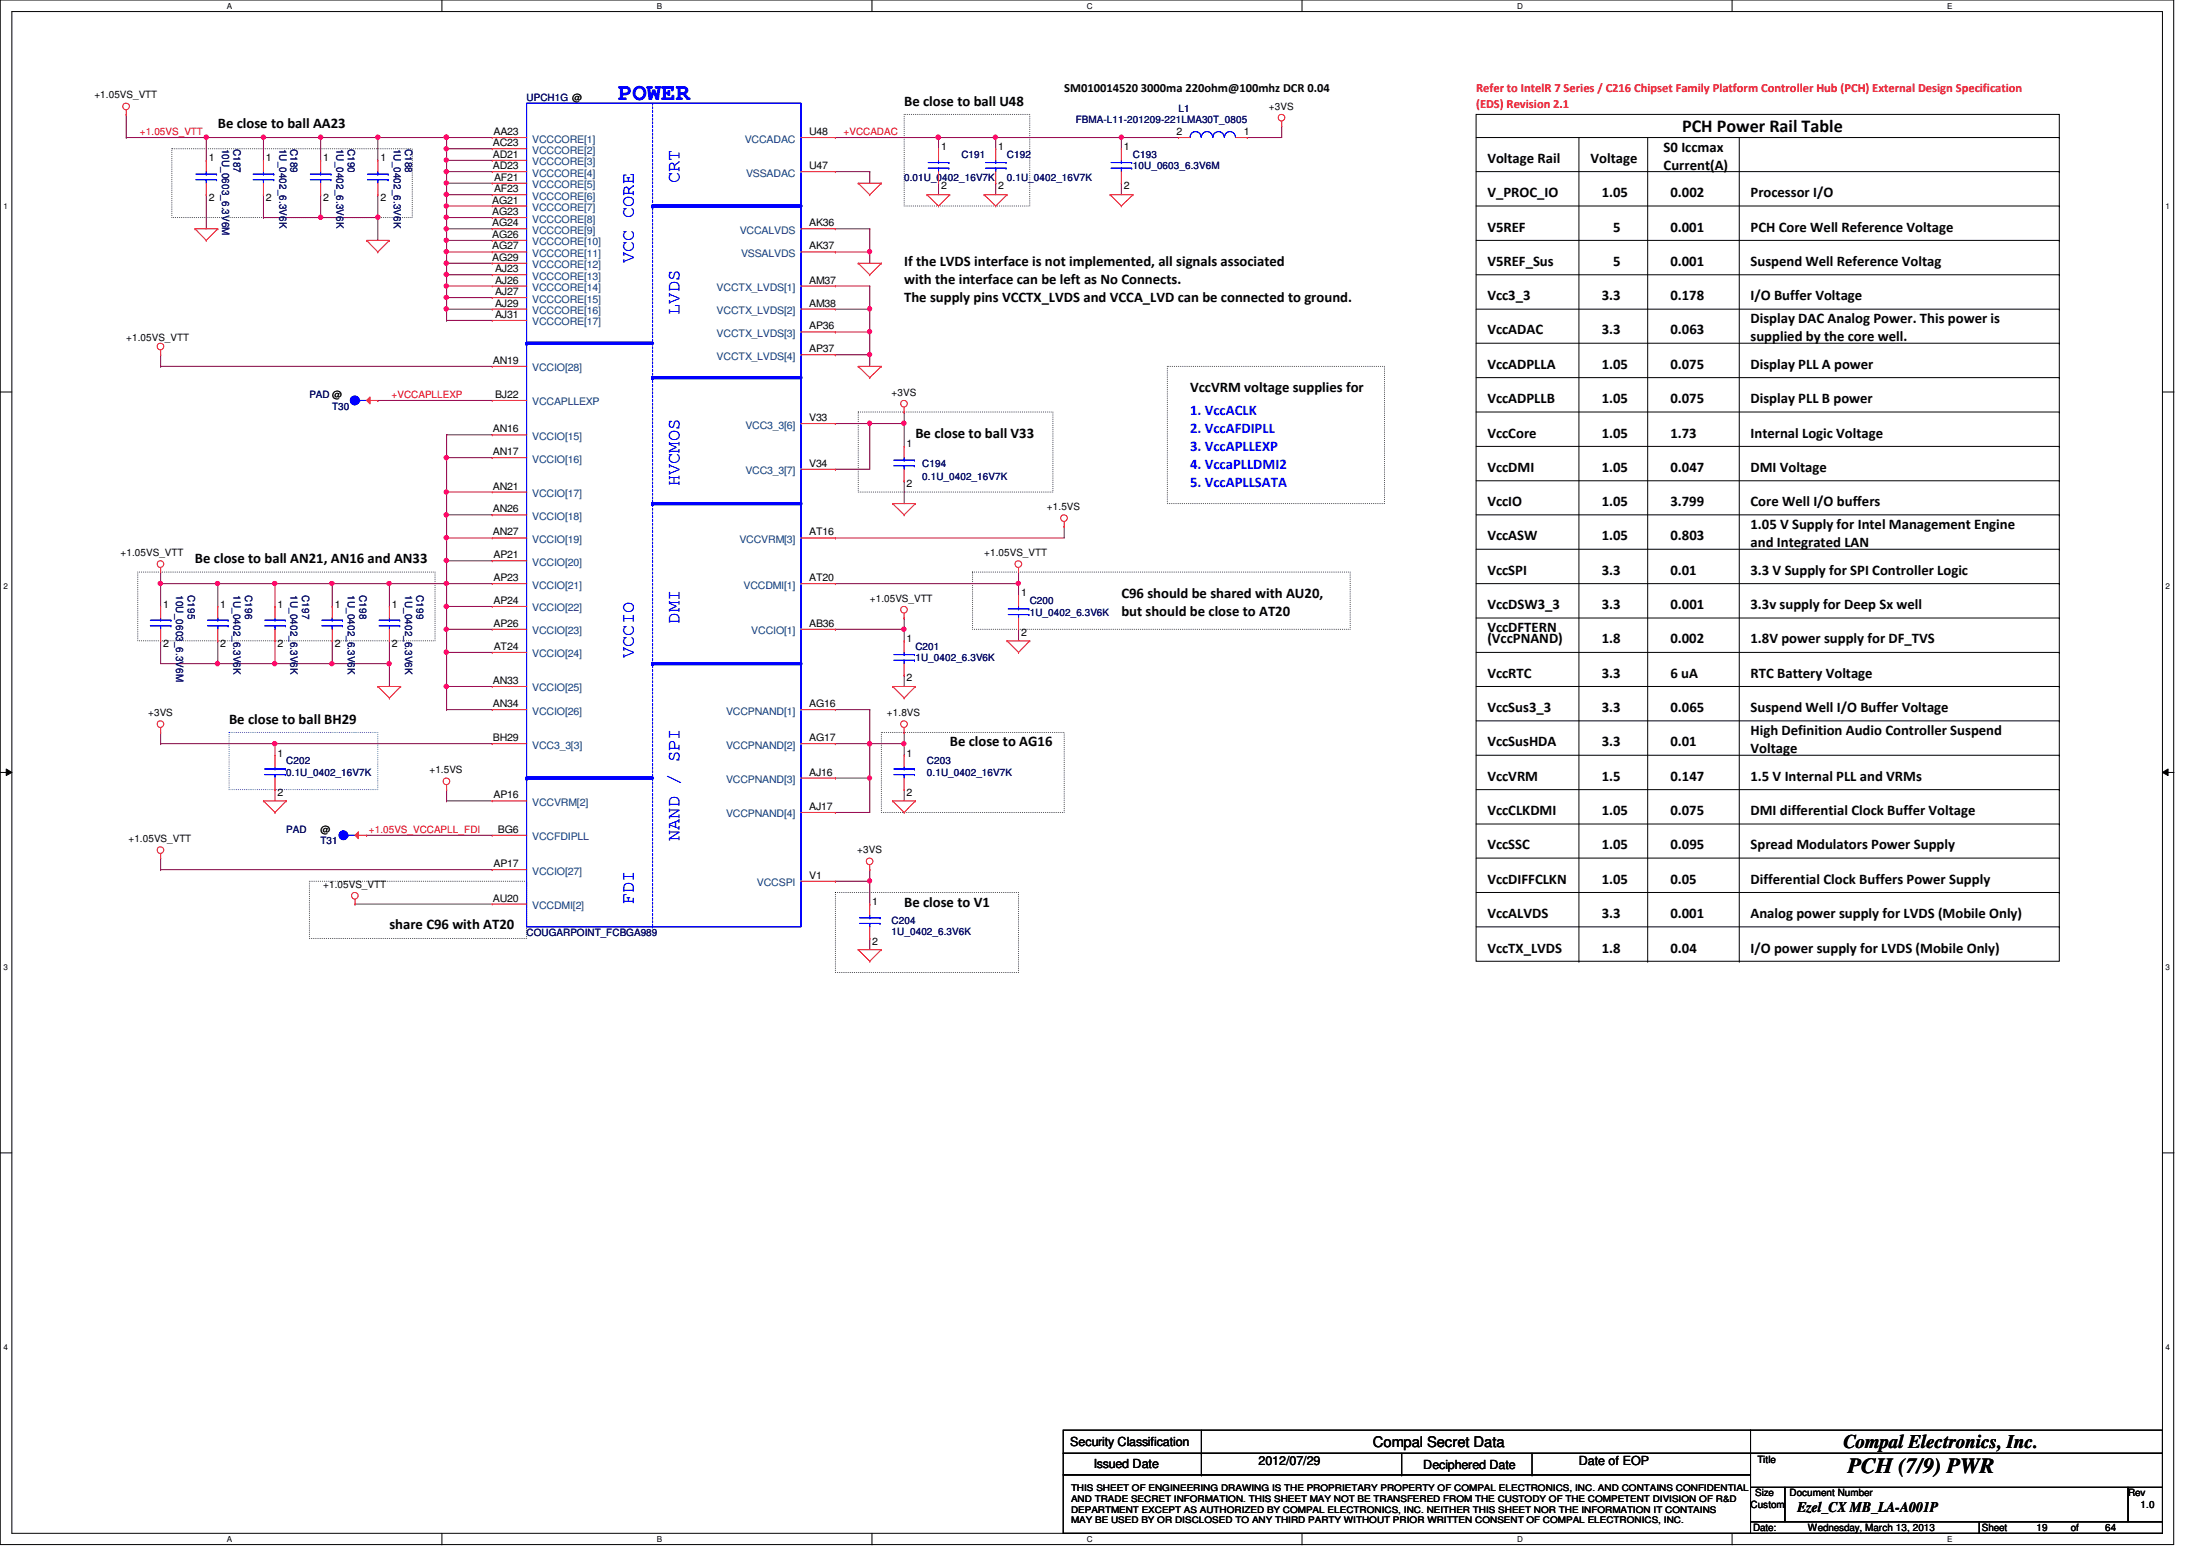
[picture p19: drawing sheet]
<svg xmlns="http://www.w3.org/2000/svg" width="297mm" height="210mm" viewBox="0 0 297 210" stroke-linecap="round" stroke-linejoin="round" font-family="sans-serif">
<defs><g id="words">
<text font-size="3.2" fill="#00f" x="83.7" y="13.5">POWER</text>
<text font-size="2.9" x="250.3" y="199.4">PCH (7/9) PWR</text>
<text font-size="2.6" x="249.7" y="196">Compal Electronics, Inc.</text>
<text font-size="2.5" x="227.8" y="17.8">PCH Power Rail Table</text>
<g font-size="2.5" fill="#00f">
<text x="92" y="24.8" transform="rotate(-90 92 24.8)">CRT</text>
<text x="85.8" y="35.6" transform="rotate(-90 85.8 35.6)">VCC CORE</text>
<text x="92" y="42.6" transform="rotate(-90 92 42.6)">LVDS</text>
<text x="92" y="65.9" transform="rotate(-90 92 65.9)">HVCMOS</text>
<text x="85.8" y="89.1" transform="rotate(-90 85.8 89.1)">VCCIO</text>
<text x="92" y="84.5" transform="rotate(-90 92 84.5)">DMI</text>
<text x="92" y="113.9" transform="rotate(-90 92 113.9)">NAND / SPI</text>
<text x="85.8" y="122.4" transform="rotate(-90 85.8 122.4)">FDI</text>
</g>
<g font-size="2">
<text x="29.5" y="17.4">Be close to ball AA23</text>
<text x="122.5" y="14.3">Be close to ball U48</text>
<text x="201.5" y="22.1">Voltage Rail</text>
<text x="215.4" y="22.1">Voltage</text>
<text x="225.3" y="20.5">S0 Iccmax</text>
<text x="225.3" y="23">Current(A)</text>
<text x="201.5" y="26.7">V_PROC_IO</text>
<text x="217" y="26.7">1.05</text>
<text x="226.3" y="26.7">0.002</text>
<text x="237.1" y="26.7">Processor I/O</text>
<text x="201.5" y="31.4">V5REF</text>
<text x="218.5" y="31.4">5</text>
<text x="226.3" y="31.4">0.001</text>
<text x="237.1" y="31.4">PCH Core Well Reference Voltage</text>
<text x="122.5" y="36">If the LVDS interface is not implemented, all signals associated</text>
<text x="122.5" y="38.5">with the interface can be left as No Connects.</text>
<text x="122.5" y="40.9">The supply pins VCCTX_LVDS and VCCA_LVD can be connected to ground.</text>
<text x="201.5" y="36">V5REF_Sus</text>
<text x="201.5" y="40.6">Vcc3_3</text>
<text x="217" y="40.6">3.3</text>
<text x="218.5" y="36">5</text>
<text x="226.3" y="40.6">0.178</text>
<text x="226.3" y="36">0.001</text>
<text x="237.1" y="40.6">I/O Buffer Voltage</text>
<text x="237.1" y="36">Suspend Well Reference Voltag</text>
<text x="201.5" y="45.3">VccADAC</text>
<text x="217" y="45.3">3.3</text>
<text x="226.3" y="45.3">0.063</text>
<text x="237.1" y="43.8">Display DAC Analog Power. This power is</text>
<text x="237.1" y="46.2">supplied by the core well.</text>
<text x="161.2" y="53">VccVRM voltage supplies for</text>
<text x="201.5" y="50">VccADPLLA</text>
<text x="217" y="50">1.05</text>
<text x="226.3" y="50">0.075</text>
<text x="237.1" y="50">Display PLL A power</text>
<text x="124" y="59.3">Be close to ball V33</text>
<text x="201.5" y="54.6">VccADPLLB</text>
<text x="201.5" y="59.3">VccCore</text>
<text x="217" y="59.3">1.05</text>
<text x="217" y="54.6">1.05</text>
<text x="226.3" y="59.3">1.73</text>
<text x="226.3" y="54.6">0.075</text>
<text x="237.1" y="54.6">Display PLL B power</text>
<text x="237.1" y="59.3">Internal Logic Voltage</text>
<text x="201.5" y="63.9">VccDMI</text>
<text x="217" y="63.9">1.05</text>
<text x="226.3" y="63.9">0.047</text>
<text x="237.1" y="63.9">DMI Voltage</text>
<text x="201.5" y="68.5">VccIO</text>
<text x="217" y="68.5">1.05</text>
<text x="226.3" y="68.5">3.799</text>
<text x="237.1" y="68.5">Core Well I/O buffers</text>
<text x="237.1" y="71.6">1.05 V Supply for Intel Management Engine</text>
<text x="26.4" y="76.3">Be close to ball AN21, AN16 and AN33</text>
<text x="201.5" y="73.2">VccASW</text>
<text x="201.5" y="77.9">VccSPI</text>
<text x="217" y="77.9">3.3</text>
<text x="217" y="73.2">1.05</text>
<text x="226.3" y="77.9">0.01</text>
<text x="226.3" y="73.2">0.803</text>
<text x="237.1" y="74.1">and Integrated LAN</text>
<text x="237.1" y="77.9">3.3 V Supply for SPI Controller Logic</text>
<text x="151.9" y="80.9">C96 should be shared with AU20,</text>
<text x="151.9" y="83.4">but should be close to AT20</text>
<text x="201.5" y="82.5">VccDSW3_3</text>
<text x="217" y="82.5">3.3</text>
<text x="226.3" y="82.5">0.001</text>
<text x="237.1" y="82.5">3.3v supply for Deep Sx well</text>
<text x="201.5" y="87.1">(VccPNAND)</text>
<text x="201.5" y="85.6">VccDFTERN</text>
<text x="217" y="87.1">1.8</text>
<text x="226.3" y="87.1">0.002</text>
<text x="237.1" y="87.1">1.8V power supply for DF_TVS</text>
<text x="201.5" y="91.8">VccRTC</text>
<text x="217" y="91.8">3.3</text>
<text x="226.3" y="91.8">6 uA</text>
<text x="237.1" y="91.8">RTC Battery Voltage</text>
<text x="31" y="98">Be close to ball BH29</text>
<text x="128.6" y="101.1">Be close to AG16</text>
<text x="201.5" y="96.4">VccSus3_3</text>
<text x="201.5" y="101.1">VccSusHDA</text>
<text x="217" y="101.1">3.3</text>
<text x="217" y="96.4">3.3</text>
<text x="226.3" y="101.1">0.01</text>
<text x="226.3" y="96.4">0.065</text>
<text x="237.1" y="96.4">Suspend Well I/O Buffer Voltage</text>
<text x="237.1" y="99.5">High Definition Audio Controller Suspend</text>
<text x="237.1" y="102">Voltage</text>
<text x="201.5" y="105.7">VccVRM</text>
<text x="217" y="105.7">1.5</text>
<text x="226.3" y="105.7">0.147</text>
<text x="237.1" y="105.7">1.5 V Internal PLL and VRMs</text>
<text x="201.5" y="110.4">VccCLKDMI</text>
<text x="217" y="110.4">1.05</text>
<text x="226.3" y="110.4">0.075</text>
<text x="237.1" y="110.4">DMI differential Clock Buffer Voltage</text>
<text x="201.5" y="115">VccSSC</text>
<text x="201.5" y="119.7">VccDIFFCLKN</text>
<text x="217" y="119.7">1.05</text>
<text x="217" y="115">1.05</text>
<text x="226.3" y="119.7">0.05</text>
<text x="226.3" y="115">0.095</text>
<text x="237.1" y="115">Spread Modulators Power Supply</text>
<text x="237.1" y="119.7">Differential Clock Buffers Power Supply</text>
<text x="52.7" y="125.9">share C96 with AT20</text>
<text x="122.5" y="122.8">Be close to V1</text>
<text x="201.5" y="124.3">VccALVDS</text>
<text x="217" y="124.3">3.3</text>
<text x="226.3" y="124.3">0.001</text>
<text x="237.1" y="124.3">Analog power supply for LVDS (Mobile Only)</text>
<text x="201.5" y="129">VccTX_LVDS</text>
<text x="217" y="129">1.8</text>
<text x="226.3" y="129">0.04</text>
<text x="237.1" y="129">I/O power supply for LVDS (Mobile Only)</text>
<text x="186" y="196">Compal Secret Data</text>
<text x="243.5" y="204.8">Ezel_CX MB_LA-A001P</text>
</g>
<g font-size="2" fill="#00f">
<text x="161.2" y="56.1">1. VccACLK</text>
<text x="161.2" y="58.6">2. VccAFDIPLL</text>
<text x="161.2" y="61">3. VccAPLLEXP</text>
<text x="161.2" y="63.5">4. VccaPLLDMI2</text>
<text x="161.2" y="66">5. VccAPLLSATA</text>
</g>
<g font-size="1.7">
<text x="144.1" y="12.5">SM010014520 3000ma 220ohm@100mhz DCR 0.04</text>
<text x="144.9" y="195.8">Security Classification</text>
<text x="148.2" y="198.8">Issued Date</text>
<text x="170.5" y="198.3">2012/07/29</text>
<text x="192.8" y="198.9">Deciphered Date</text>
<text x="213.9" y="198.3">Date of EOP</text>
</g>
<g font-size="1.7" fill="#f00">
<text x="199.9" y="12.5">Refer to IntelR 7 Series / C216 Chipset Family Platform Controller Hub (PCH) External Design Specification</text>
<text x="199.9" y="14.6">(EDS) Revision 2.1</text>
</g>
<g font-size="1.4">
<text x="12.8" y="13.3">+1.05VS_VTT</text>
<text x="171.9" y="14.9">+3VS</text>
<text x="28.3" y="21.8">1</text>
<text x="36" y="21.8">1</text>
<text x="43.8" y="21.8">1</text>
<text x="51.5" y="21.8">1</text>
<text x="66.8" y="19.8">AC23</text>
<text x="66.8" y="21.4">AD21</text>
<text x="66.8" y="22.9">AD23</text>
<text x="66.8" y="18.3">AA23</text>
<text x="109.6" y="18.3">U48</text>
<text x="109.6" y="22.9">U47</text>
<text x="127.5" y="20.3">1</text>
<text x="135.2" y="20.3">1</text>
<text x="152.2" y="20.3">1</text>
<text x="159.3" y="18.3">2</text>
<text x="168.5" y="18.3">1</text>
<text x="28.3" y="27.2">2</text>
<text x="36" y="27.2">2</text>
<text x="43.8" y="27.2">2</text>
<text x="51.5" y="27.2">2</text>
<text x="66.7" y="27.6">AG21</text>
<text x="66.7" y="29.1">AG23</text>
<text x="66.9" y="24.5">AF21</text>
<text x="66.9" y="26">AF23</text>
<text x="127.5" y="25.7">2</text>
<text x="135.2" y="25.7">2</text>
<text x="152.2" y="25.7">2</text>
<text x="66.7" y="30.6">AG24</text>
<text x="66.7" y="32.2">AG26</text>
<text x="66.7" y="33.8">AG27</text>
<text x="66.7" y="35.3">AG29</text>
<text x="109.6" y="30.6">AK36</text>
<text x="109.6" y="33.8">AK37</text>
<text x="67.1" y="36.9">AJ23</text>
<text x="67.1" y="38.4">AJ26</text>
<text x="67.1" y="40">AJ27</text>
<text x="67.1" y="41.5">AJ29</text>
<text x="109.6" y="38.4">AM37</text>
<text x="109.6" y="41.5">AM38</text>
<text x="17.1" y="46.2">+1.05VS_VTT</text>
<text x="67.1" y="43.1">AJ31</text>
<text x="109.6" y="47.7">AP37</text>
<text x="109.6" y="44.6">AP36</text>
<text x="66.8" y="49.3">AN19</text>
<text x="67.1" y="53.9">BJ22</text>
<text x="120.8" y="53.6">+3VS</text>
<text x="66.8" y="58.5">AN16</text>
<text x="109.6" y="57">V33</text>
<text x="66.8" y="61.6">AN17</text>
<text x="109.6" y="63.2">V34</text>
<text x="122.8" y="60.6">1</text>
<text x="122.8" y="66">2</text>
<text x="66.8" y="66.3">AN21</text>
<text x="66.8" y="69.4">AN26</text>
<text x="141.8" y="69.1">+1.5VS</text>
<text x="16.3" y="75.3">+1.05VS_VTT</text>
<text x="66.8" y="72.5">AN27</text>
<text x="66.8" y="75.6">AP21</text>
<text x="109.6" y="72.5">AT16</text>
<text x="133.3" y="75.3">+1.05VS_VTT</text>
<text x="22.1" y="82.3">1</text>
<text x="29.8" y="82.3">1</text>
<text x="37.6" y="82.3">1</text>
<text x="45.3" y="82.3">1</text>
<text x="53.1" y="82.3">1</text>
<text x="66.8" y="78.7">AP23</text>
<text x="66.8" y="81.8">AP24</text>
<text x="109.6" y="78.7">AT20</text>
<text x="117.8" y="81.5">+1.05VS_VTT</text>
<text x="138.3" y="80.7">1</text>
<text x="22.1" y="87.6">2</text>
<text x="29.8" y="87.6">2</text>
<text x="37.6" y="87.6">2</text>
<text x="45.3" y="87.6">2</text>
<text x="53.1" y="87.6">2</text>
<text x="66.8" y="84.9">AP26</text>
<text x="66.9" y="88">AT24</text>
<text x="109.6" y="84.9">AB36</text>
<text x="122.8" y="87">1</text>
<text x="138.3" y="86.1">2</text>
<text x="66.8" y="92.6">AN33</text>
<text x="66.8" y="95.8">AN34</text>
<text x="109.6" y="95.8">AG16</text>
<text x="122.8" y="92.3">2</text>
<text x="20.1" y="97">+3VS</text>
<text x="66.8" y="100.4">BH29</text>
<text x="109.6" y="100.4">AG17</text>
<text x="120.1" y="97">+1.8VS</text>
<text x="37.6" y="102.4">1</text>
<text x="37.6" y="107.8">2</text>
<text x="58.2" y="104.7">+1.5VS</text>
<text x="109.6" y="105">AJ16</text>
<text x="122.8" y="102.4">1</text>
<text x="122.8" y="107.8">2</text>
<text x="43.4" y="112.8">@</text>
<text x="66.8" y="108.1">AP16</text>
<text x="67.4" y="112.8">BG6</text>
<text x="109.6" y="109.7">AJ17</text>
<text x="17.4" y="114">+1.05VS_VTT</text>
<text x="66.8" y="117.4">AP17</text>
<text x="109.6" y="119">V1</text>
<text x="116.1" y="115.6">+3VS</text>
<text x="43.8" y="120.2">+1.05VS_VTT</text>
<text x="66.8" y="122.1">AU20</text>
<text x="118.1" y="122.6">1</text>
<text x="118.1" y="127.9">2</text>
<text x="237.7" y="202.6">Size</text>
<text x="238" y="198.2">Title</text>
<text x="242.4" y="202.6">Document Number</text>
<text x="288.2" y="202.6">Rev</text>
<text x="237.1" y="204.2">Custom</text>
<text x="237.4" y="207.3">Date:</text>
<text x="244.9" y="207.3">Wednesday, March 13, 2013</text>
<text x="268.4" y="207.3">Sheet</text>
<text x="275.8" y="207.3">19</text>
<text x="280.5" y="207.3">of</text>
<text x="285.2" y="207.3">64</text>
<text x="289.9" y="204.2">1.0</text>
</g>
<g font-size="1.4" fill="#000080">
<text x="71.3" y="13.6">UPCH1G @</text>
<text x="145.7" y="16.7">FBMA-L11-201209-221LMA30T_0805</text>
<text x="159.6" y="15.2">L1</text>
<text x="30.1" y="20.2" transform="rotate(90 30.1 20.2)">10U_0603_6.3V6M</text>
<text x="31.6" y="20.2" transform="rotate(90 31.6 20.2)">C187</text>
<text x="37.8" y="20.2" transform="rotate(90 37.8 20.2)">1U_0402_6.3V6K</text>
<text x="39.4" y="20.2" transform="rotate(90 39.4 20.2)">C189</text>
<text x="45.6" y="20.2" transform="rotate(90 45.6 20.2)">1U_0402_6.3V6K</text>
<text x="47.1" y="20.2" transform="rotate(90 47.1 20.2)">C190</text>
<text x="53.3" y="20.2" transform="rotate(90 53.3 20.2)">1U_0402_6.3V6K</text>
<text x="54.9" y="20.2" transform="rotate(90 54.9 20.2)">C188</text>
<text x="130.2" y="21.4">C191</text>
<text x="136.4" y="21.4">C192</text>
<text x="153.5" y="21.4">C193</text>
<text x="153.5" y="22.9">10U_0603_6.3V6M</text>
<text x="122.5" y="24.5">0.01U_0402_16V7K</text>
<text x="136.4" y="24.5">0.1U_0402_16V7K</text>
<text x="41.9" y="53.9">PAD @</text>
<text x="45" y="55.5">T30</text>
<text x="124.9" y="63.2">C194</text>
<text x="124.9" y="65.1">0.1U_0402_16V7K</text>
<text x="23.9" y="80.6" transform="rotate(90 23.9 80.6)">10U_0603_6.3V6M</text>
<text x="25.4" y="80.6" transform="rotate(90 25.4 80.6)">C195</text>
<text x="31.6" y="80.6" transform="rotate(90 31.6 80.6)">1U_0402_6.3V6K</text>
<text x="33.2" y="80.6" transform="rotate(90 33.2 80.6)">C196</text>
<text x="39.4" y="80.6" transform="rotate(90 39.4 80.6)">1U_0402_6.3V6K</text>
<text x="40.9" y="80.6" transform="rotate(90 40.9 80.6)">C197</text>
<text x="47.1" y="80.6" transform="rotate(90 47.1 80.6)">1U_0402_6.3V6K</text>
<text x="48.7" y="80.6" transform="rotate(90 48.7 80.6)">C198</text>
<text x="54.9" y="80.6" transform="rotate(90 54.9 80.6)">1U_0402_6.3V6K</text>
<text x="56.4" y="80.6" transform="rotate(90 56.4 80.6)">C199</text>
<text x="139.5" y="81.8">C200</text>
<text x="139.5" y="83.4">1U_0402_6.3V6K</text>
<text x="124" y="88">C201</text>
<text x="124" y="89.6">1U_0402_6.3V6K</text>
<text x="38.8" y="103.5">C202</text>
<text x="38.8" y="105.1">0.1U_0402_16V7K</text>
<text x="125.6" y="103.5">C203</text>
<text x="125.6" y="105.1">0.1U_0402_16V7K</text>
<text x="38.8" y="112.8">PAD</text>
<text x="43.4" y="114.3">T31</text>
<text x="120.8" y="125.2">C204</text>
<text x="71.3" y="126.7">COUGARPOINT_FCBGA989</text>
<text x="120.8" y="126.6">1U_0402_6.3V6K</text>
</g>
<g font-size="1.4" fill="#f00">
<text x="19" y="18.3">+1.05VS_VTT</text>
<text x="114.3" y="18.3">+VCCADAC</text>
<text x="53" y="53.9">+VCCAPLLEXP</text>
<text x="49.9" y="112.8">+1.05VS_VCCAPLL_FDI</text>
</g>
<g font-size="1.4" fill="#004080">
<text x="72.1" y="19.3">VCCCORE[1]</text>
<text x="72.1" y="20.8">VCCCORE[2]</text>
<text x="72.1" y="22.4">VCCCORE[3]</text>
<text x="72.1" y="23.9">VCCCORE[4]</text>
<text x="100.9" y="19.3">VCCADAC</text>
<text x="101" y="23.9">VSSADAC</text>
<text x="72.1" y="25.5">VCCCORE[5]</text>
<text x="72.1" y="27.1">VCCCORE[6]</text>
<text x="72.1" y="28.6">VCCCORE[7]</text>
<text x="72.1" y="30.1">VCCCORE[8]</text>
<text x="72.1" y="31.7">VCCCORE[9]</text>
<text x="72.1" y="33.2">VCCCORE[10]</text>
<text x="72.1" y="34.8">VCCCORE[11]</text>
<text x="100.2" y="31.7">VCCALVDS</text>
<text x="100.4" y="34.8">VSSALVDS</text>
<text x="72.1" y="36.3">VCCCORE[12]</text>
<text x="72.1" y="37.9">VCCCORE[13]</text>
<text x="72.1" y="39.4">VCCCORE[14]</text>
<text x="72.1" y="41">VCCCORE[15]</text>
<text x="97.1" y="39.4">VCCTX_LVDS[1]</text>
<text x="72.1" y="42.5">VCCCORE[16]</text>
<text x="72.1" y="44.1">VCCCORE[17]</text>
<text x="97.1" y="42.5">VCCTX_LVDS[2]</text>
<text x="97.1" y="45.6">VCCTX_LVDS[3]</text>
<text x="72.1" y="50.3">VCCIO[28]</text>
<text x="97.1" y="48.7">VCCTX_LVDS[4]</text>
<text x="72.1" y="59.6">VCCIO[15]</text>
<text x="72.1" y="54.9">VCCAPLLEXP</text>
<text x="101" y="58">VCC3_3[6]</text>
<text x="72.1" y="62.7">VCCIO[16]</text>
<text x="101" y="64.2">VCC3_3[7]</text>
<text x="72.1" y="67.3">VCCIO[17]</text>
<text x="72.1" y="70.4">VCCIO[18]</text>
<text x="72.1" y="73.5">VCCIO[19]</text>
<text x="72.1" y="76.6">VCCIO[20]</text>
<text x="100.2" y="73.5">VCCVRM[3]</text>
<text x="72.1" y="79.7">VCCIO[21]</text>
<text x="72.1" y="82.8">VCCIO[22]</text>
<text x="100.7" y="79.7">VCCDMI[1]</text>
<text x="72.1" y="85.9">VCCIO[23]</text>
<text x="72.1" y="89">VCCIO[24]</text>
<text x="101.8" y="85.9">VCCIO[1]</text>
<text x="72.1" y="93.6">VCCIO[25]</text>
<text x="72.1" y="101.4">VCC3_3[3]</text>
<text x="72.1" y="96.8">VCCIO[26]</text>
<text x="98.3" y="101.4">VCCPNAND[2]</text>
<text x="98.3" y="96.8">VCCPNAND[1]</text>
<text x="98.3" y="106">VCCPNAND[3]</text>
<text x="72.1" y="109.1">VCCVRM[2]</text>
<text x="72.1" y="113.8">VCCFDIPLL</text>
<text x="98.3" y="110.7">VCCPNAND[4]</text>
<text x="72.1" y="118.4">VCCIO[27]</text>
<text x="72.1" y="123.1">VCCDMI[2]</text>
<text x="102.5" y="120">VCCSPI</text>
</g>
<g font-size="1.2">
<text x="145.1" y="203.4">AND TRADE SECRET INFORMATION. THIS SHEET MAY NOT BE TRANSFERED FROM THE CUSTODY OF THE COMPETENT DIVISION OF R&amp;D</text>
<text x="145.1" y="202">THIS SHEET OF ENGINEERING DRAWING IS THE PROPRIETARY PROPERTY OF COMPAL ELECTRONICS, INC. AND CONTAINS CONFIDENTIAL</text>
<text x="145.1" y="206.3">MAY BE USED BY OR DISCLOSED TO ANY THIRD PARTY WITHOUT PRIOR WRITTEN CONSENT OF COMPAL ELECTRONICS, INC.</text>
<text x="145.1" y="204.9">DEPARTMENT EXCEPT AS AUTHORIZED BY COMPAL ELECTRONICS, INC. NEITHER THIS SHEET NOR THE INFORMATION IT CONTAINS</text>
</g>
<g font-size="1.1">
<text x="30.7" y="1.2">A</text>
<text x="89" y="1.2">B</text>
<text x="147.2" y="1.2">C</text>
<text x="205.5" y="1.2">D</text>
<text x="263.7" y="1.2">E</text>
<text x=".5" y="28.3">1</text>
<text x="293.3" y="28.3">1</text>
<text x=".5" y="79.8">2</text>
<text x="293.3" y="79.8">2</text>
<text x=".5" y="131.3">3</text>
<text x="293.3" y="131.3">3</text>
<text x=".5" y="182.8">4</text>
<text x="293.3" y="182.8">4</text>
<text x="30.7" y="208.8">A</text>
<text x="89" y="208.8">B</text>
<text x="147.2" y="208.8">C</text>
<text x="205.5" y="208.8">D</text>
<text x="263.7" y="208.8">E</text>
</g>
</g></defs>
<path d="M0 0h294.4v209.2h-294.4zM1.6 1.6h291.3v206h-291.3z" fill="none" stroke="#000" stroke-width=".14"/>
<g fill="#fff">
<path d="M30.7 .2h.7v1.2h-.7z"/>
<path d="M30.7 207.9h.7v1.1h-.7z"/>
</g>
<path d="M59.9 0v1.6M59.9 207.6v1.6" fill="none" stroke="#000" stroke-width=".14"/>
<g fill="#fff">
<path d="M89 .2h.7v1.2h-.7z"/>
<path d="M89 207.9h.7v1.1h-.7z"/>
</g>
<path d="M118.1 0v1.6M118.1 207.6v1.6" fill="none" stroke="#000" stroke-width=".14"/>
<g fill="#fff">
<path d="M147.2 .2h.8v1.2h-.8z"/>
<path d="M147.2 207.9h.8v1.1h-.8z"/>
</g>
<path d="M176.4 0v1.6M176.4 207.6v1.6" fill="none" stroke="#000" stroke-width=".14"/>
<g fill="#fff">
<path d="M205.5 .2h.7v1.2h-.7z"/>
<path d="M205.5 207.9h.7v1.1h-.7z"/>
</g>
<path d="M234.6 0v1.6M234.6 207.6v1.6" fill="none" stroke="#000" stroke-width=".14"/>
<g fill="#fff">
<path d="M263.7 .2h.8v1.2h-.8z"/>
<path d="M263.7 207.9h.8v1.1h-.8z"/>
<path d="M.5 27.3h.6v1.2h-.6z"/>
<path d="M293.3 27.3h.6v1.2h-.6z"/>
<path d="M.5 78.8h.6v1.2h-.6z"/>
<path d="M293.3 78.8h.6v1.2h-.6z"/>
</g>
<path d="M0 53.1h1.6M292.9 53.1h1.6" fill="none" stroke="#000" stroke-width=".14"/>
<g fill="#fff">
<path d="M.5 130.3h.6v1.2h-.6z"/>
<path d="M293.3 130.3h.6v1.2h-.6z"/>
</g>
<path d="M0 104.6h1.6M.8 104.1l.8 .5-.8 .4zM292.9 104.6l.8-.5v.9zM292.9 104.6h1.6" fill="none" stroke="#000" stroke-width=".14"/>
<path d="M.8 104.1l.8 .5-.8 .4zM292.9 104.6l.8-.5v.9z" fill="#000"/>
<g fill="#fff">
<path d="M.5 181.9h.6v1.1h-.6z"/>
<path d="M293.3 181.9h.6v1.1h-.6z"/>
</g>
<g fill="none" stroke="#000" stroke-width=".14">
<path d="M199.9 15.5h79v114.7h-79zM199.9 18.6h79M213.9 18.6v111.6M223.2 18.6v111.6M235.6 18.6v111.6M278.9 18.6h.1M199.9 37.2h79M199.9 32.6h79M199.9 27.9h79M199.9 23.2h79M278.9 37.2h.1M278.9 32.6h.1"/>
<path d="M278.9 27.9h.1M278.9 23.2h.1M199.9 55.8h79M199.9 51.1h79M199.9 46.5h79M199.9 41.9h79M278.9 55.8h.1M278.9 51.1h.1M278.9 46.5h.1M278.9 41.9h.1M199.9 79h79M199.9 74.4h79"/>
<path d="M199.9 69.7h79M199.9 65.1h79M199.9 60.5h79M278.9 79h.1M278.9 74.4h.1M278.9 69.7h.1M278.9 65.1h.1M278.9 60.5h.1M199.9 97.6h79M199.9 93h79M199.9 88.3h79M199.9 83.7h79"/>
<path d="M278.9 97.6h.1M278.9 93h.1M278.9 88.3h.1M278.9 83.7h.1M199.9 106.9h79M199.9 116.2h79M199.9 111.6h79M199.9 102.3h79M278.9 106.9h.1M278.9 116.2h.1M278.9 111.6h.1M278.9 102.3h.1"/>
<path d="M199.9 125.5h79M199.9 120.9h79M213.9 130.2h.1M223.2 130.2h.1M235.6 130.2h.1M278.9 125.5h.1M278.9 120.9h.1M0 156.1h1.6M292.9 156.1h1.6"/>
</g>
<path d="M31 99.2h20.2v7.7h-20.2z" fill="none" stroke="#00f" stroke-width=".14" stroke-dasharray="0 .3"/>
<path d="M122.5 15.5h17v12.4h-17zM23.3 20.2h32.5v9.3h-32.5zM116.2 55.8h26.4v10.8h-26.4zM158.1 49.6h29.4v18.6h-29.4zM18.7 77.5h40.2v9.3h-40.2zM131.7 77.5h51.2v7.7h-51.2zM119.4 99.2h24.7v10.8h-24.7zM41.9 119.3h29.4v7.8h-29.4zM113.2 120.9h24.8v10.8h-24.8z" fill="none" stroke="#000" stroke-width=".14" stroke-dasharray="0 .3"/>
<path d="M17.1 15.5h.1M17.1 15.5v3.1M60.5 18.6h.1M60.5 18.6h6.2M60.5 40.3h.1M60.5 40.3h6.2" fill="none" stroke="#800040" stroke-width=".14"/>
<circle cx="60.4" cy="18.6" r=".3" fill="#f0f"/>
<circle cx="60.4" cy="18.6" r=".3" fill="none" stroke="#f0f" stroke-width=".14"/>
<path d="M60.5 38.7h.1M60.5 38.7h6.2M60.5 38.7v1.6" fill="none" stroke="#800040" stroke-width=".14"/>
<circle cx="60.5" cy="40.3" r=".29" fill="#f0f"/>
<circle cx="60.5" cy="40.3" r=".29" fill="none" stroke="#f0f" stroke-width=".14"/>
<circle cx="60.4" cy="38.7" r=".3" fill="#f0f"/>
<circle cx="60.4" cy="38.7" r=".3" fill="none" stroke="#f0f" stroke-width=".14"/>
<path d="M35.7 18.6h.1M35.7 18.6h7.7M43.4 18.6h.1M43.4 18.6v3.1M43.4 26.4h.1M43.4 26.4v3.1M60.5 37.2h.1M60.5 37.2h6.2" fill="none" stroke="#800040" stroke-width=".14"/>
<circle cx="35.7" cy="18.6" r=".3" fill="#f0f"/>
<circle cx="35.7" cy="18.6" r=".3" fill="none" stroke="#f0f" stroke-width=".14"/>
<path d="M60.5 35.6h.1M60.5 35.6h6.2M60.5 35.6v1.6" fill="none" stroke="#800040" stroke-width=".14"/>
<circle cx="60.4" cy="35.6" r=".3" fill="#f0f"/>
<circle cx="60.4" cy="35.6" r=".3" fill="none" stroke="#f0f" stroke-width=".14"/>
<path d="M60.5 34.1h.1M60.5 34.1h6.2M60.5 34.1v1.5" fill="none" stroke="#800040" stroke-width=".14"/>
<circle cx="60.4" cy="34.1" r=".3" fill="#f0f"/>
<circle cx="60.4" cy="34.1" r=".3" fill="none" stroke="#f0f" stroke-width=".14"/>
<path d="M60.5 32.6h.1M60.5 32.6h6.2M60.5 32.6v1.5" fill="none" stroke="#800040" stroke-width=".14"/>
<circle cx="60.5" cy="32.5" r=".29" fill="#f0f"/>
<circle cx="60.5" cy="32.5" r=".29" fill="none" stroke="#f0f" stroke-width=".14"/>
<path d="M60.5 31h.1M60.5 31h6.2M60.5 31v1.6" fill="none" stroke="#800040" stroke-width=".14"/>
<circle cx="60.4" cy="31" r=".3" fill="#f0f"/>
<circle cx="60.4" cy="31" r=".3" fill="none" stroke="#f0f" stroke-width=".14"/>
<path d="M27.9 18.6h.1M27.9 18.6h7.8M60.5 29.5h.1M60.5 29.5h6.2" fill="none" stroke="#800040" stroke-width=".14"/>
<circle cx="27.9" cy="18.6" r=".3" fill="#f0f"/>
<circle cx="27.9" cy="18.6" r=".3" fill="none" stroke="#f0f" stroke-width=".14"/>
<path d="M60.5 29.5h.1M60.5 29.5v1.5" fill="none" stroke="#800040" stroke-width=".14"/>
<circle cx="60.4" cy="29.4" r=".3" fill="#f0f"/>
<circle cx="60.4" cy="29.4" r=".3" fill="none" stroke="#f0f" stroke-width=".14"/>
<path d="M60.5 27.9h.1M60.5 27.9h6.2M60.5 27.9v1.6" fill="none" stroke="#800040" stroke-width=".14"/>
<circle cx="60.4" cy="27.9" r=".3" fill="#f0f"/>
<circle cx="60.4" cy="27.9" r=".3" fill="none" stroke="#f0f" stroke-width=".14"/>
<path d="M27.9 18.6h.1M27.9 18.6v3.1M60.5 26.4h.1M60.5 26.4h6.2M60.5 26.4v1.5" fill="none" stroke="#800040" stroke-width=".14"/>
<circle cx="60.4" cy="26.3" r=".3" fill="#f0f"/>
<circle cx="60.4" cy="26.3" r=".3" fill="none" stroke="#f0f" stroke-width=".14"/>
<path d="M60.5 24.8h.1M60.5 24.8h6.2M60.5 24.8v1.6" fill="none" stroke="#800040" stroke-width=".14"/>
<circle cx="60.5" cy="24.8" r=".29" fill="#f0f"/>
<circle cx="60.5" cy="24.8" r=".29" fill="none" stroke="#f0f" stroke-width=".14"/>
<path d="M60.5 23.2h.1M60.5 23.2h6.2" fill="none" stroke="#800040" stroke-width=".14"/>
<circle cx="60.4" cy="23.2" r=".3" fill="#f0f"/>
<circle cx="60.4" cy="23.2" r=".3" fill="none" stroke="#f0f" stroke-width=".14"/>
<path d="M60.5 23.2h.1M60.5 21.7h.1M60.5 20.2h.1M60.5 20.2v1.5M60.5 23.2v1.6M60.5 21.7h6.2M60.5 20.2h6.2" fill="none" stroke="#800040" stroke-width=".14"/>
<circle cx="60.4" cy="20.1" r=".3" fill="#f0f"/>
<circle cx="60.4" cy="20.1" r=".3" fill="none" stroke="#f0f" stroke-width=".14"/>
<path d="M60.5 40.3h.1M60.5 40.3v1.6" fill="none" stroke="#800040" stroke-width=".14"/>
<circle cx="60.4" cy="41.8" r=".3" fill="#f0f"/>
<circle cx="60.4" cy="41.8" r=".3" fill="none" stroke="#f0f" stroke-width=".14"/>
<path d="M60.5 79h.1M60.5 72.9h.1M60.5 75.9h.1M60.5 79h6.2M60.5 72.9h6.2M60.5 75.9v3.1" fill="none" stroke="#800040" stroke-width=".14"/>
<circle cx="60.4" cy="75.9" r=".3" fill="#f0f"/>
<circle cx="60.4" cy="75.9" r=".3" fill="none" stroke="#f0f" stroke-width=".14"/>
<path d="M60.5 75.9h.1M60.5 79h.1M60.5 75.9h6.2M60.5 79v3.1" fill="none" stroke="#800040" stroke-width=".14"/>
<circle cx="60.5" cy="79" r=".29" fill="#f0f"/>
<circle cx="60.5" cy="79" r=".29" fill="none" stroke="#f0f" stroke-width=".14"/>
<path d="M60.5 18.6h.1M60.5 18.6v1.6" fill="none" stroke="#800040" stroke-width=".14"/>
<circle cx="60.4" cy="18.6" r=".3" fill="#f0f"/>
<circle cx="60.4" cy="18.6" r=".3" fill="none" stroke="#f0f" stroke-width=".14"/>
<path d="M60.5 66.6h.1M60.5 69.7h.1M60.5 66.6h6.2M60.5 69.7v3.2" fill="none" stroke="#800040" stroke-width=".14"/>
<circle cx="60.4" cy="69.7" r=".3" fill="#f0f"/>
<circle cx="60.4" cy="69.7" r=".3" fill="none" stroke="#f0f" stroke-width=".14"/>
<path d="M60.5 69.7h.1M60.5 72.9h.1M60.5 69.7h6.2M60.5 72.9v3" fill="none" stroke="#800040" stroke-width=".14"/>
<circle cx="60.4" cy="72.8" r=".3" fill="#f0f"/>
<circle cx="60.4" cy="72.8" r=".3" fill="none" stroke="#f0f" stroke-width=".14"/>
<path d="M60.5 62h.1M60.5 66.6h.1M60.5 62h6.2M60.5 66.6v3.1" fill="none" stroke="#800040" stroke-width=".14"/>
<circle cx="60.4" cy="66.6" r=".3" fill="#f0f"/>
<circle cx="60.4" cy="66.6" r=".3" fill="none" stroke="#f0f" stroke-width=".14"/>
<path d="M51.2 18.6h.1M51.2 18.6h9.3" fill="none" stroke="#800040" stroke-width=".14"/>
<circle cx="51.2" cy="18.6" r=".3" fill="#f0f"/>
<circle cx="51.2" cy="18.6" r=".3" fill="none" stroke="#f0f" stroke-width=".14"/>
<path d="M60.5 58.9h.1M60.5 58.9v3.1M60.5 58.9h6.2M60.5 96.1h.1M60.5 88.3h.1M60.5 93h.1M60.5 93v3.1M60.5 96.1h6.2M60.5 88.3h6.2" fill="none" stroke="#800040" stroke-width=".14"/>
<circle cx="60.4" cy="93" r=".3" fill="#f0f"/>
<circle cx="60.4" cy="93" r=".3" fill="none" stroke="#f0f" stroke-width=".14"/>
<path d="M60.5 93h.1M60.5 82.1h.1M60.5 85.2h.1M60.5 93h6.2M60.5 82.1h6.2M60.5 85.2v3.1" fill="none" stroke="#800040" stroke-width=".14"/>
<circle cx="60.4" cy="85.2" r=".3" fill="#f0f"/>
<circle cx="60.4" cy="85.2" r=".3" fill="none" stroke="#f0f" stroke-width=".14"/>
<path d="M60.5 85.2h.1M60.5 88.3h.1M60.5 85.2h6.2M60.5 88.3v4.7" fill="none" stroke="#800040" stroke-width=".14"/>
<circle cx="60.4" cy="88.3" r=".3" fill="#f0f"/>
<circle cx="60.4" cy="88.3" r=".3" fill="none" stroke="#f0f" stroke-width=".14"/>
<path d="M60.5 82.1h.1M60.5 82.1v3.1" fill="none" stroke="#800040" stroke-width=".14"/>
<circle cx="60.4" cy="82.1" r=".3" fill="#f0f"/>
<circle cx="60.4" cy="82.1" r=".3" fill="none" stroke="#f0f" stroke-width=".14"/>
<path d="M51.2 18.6h.1M51.2 18.6v3.1M51.2 29.5h.1M51.2 29.5v3.1M52.7 79h.1M52.7 79h7.8" fill="none" stroke="#800040" stroke-width=".14"/>
<circle cx="51.2" cy="29.4" r=".3" fill="#f0f"/>
<circle cx="51.2" cy="29.4" r=".3" fill="none" stroke="#f0f" stroke-width=".14"/>
<path d="M43.4 18.6h.1M43.4 18.6h7.8" fill="none" stroke="#800040" stroke-width=".14"/>
<circle cx="43.4" cy="18.6" r=".3" fill="#f0f"/>
<circle cx="43.4" cy="18.6" r=".3" fill="none" stroke="#f0f" stroke-width=".14"/>
<path d="M21.8 86.8h.1M21.8 86.8v3.1M29.5 86.8h.1M29.5 86.8v3.1" fill="none" stroke="#800040" stroke-width=".14"/>
<circle cx="29.5" cy="89.9" r=".3" fill="#f0f"/>
<circle cx="29.5" cy="89.9" r=".3" fill="none" stroke="#f0f" stroke-width=".14"/>
<path d="M37.2 86.8h.1M37.2 86.8v3.1M45 86.8h.1M45 86.8v3.1M52.7 89.9h.1M52.7 89.9v3.1" fill="none" stroke="#800040" stroke-width=".14"/>
<circle cx="52.7" cy="89.9" r=".3" fill="#f0f"/>
<circle cx="52.7" cy="89.9" r=".3" fill="none" stroke="#f0f" stroke-width=".14"/>
<path d="M45 79h.1M45 79h7.7M52.7 79h.1M52.7 79v3.1" fill="none" stroke="#800040" stroke-width=".14"/>
<circle cx="52.7" cy="79" r=".29" fill="#f0f"/>
<circle cx="52.7" cy="79" r=".29" fill="none" stroke="#f0f" stroke-width=".14"/>
<path d="M37.2 79h.1M37.2 79h7.8M45 79h.1M45 79v3.1" fill="none" stroke="#800040" stroke-width=".14"/>
<circle cx="45" cy="79" r=".29" fill="#f0f"/>
<circle cx="45" cy="79" r=".29" fill="none" stroke="#f0f" stroke-width=".14"/>
<path d="M29.5 79h.1M29.5 79h7.7M37.2 79h.1M37.2 79v3.1" fill="none" stroke="#800040" stroke-width=".14"/>
<circle cx="37.2" cy="79" r=".29" fill="#f0f"/>
<circle cx="37.2" cy="79" r=".29" fill="none" stroke="#f0f" stroke-width=".14"/>
<path d="M21.8 79h.1M21.8 79h7.7M29.5 79h.1M29.5 79v3.1" fill="none" stroke="#800040" stroke-width=".14"/>
<circle cx="29.5" cy="79" r=".29" fill="#f0f"/>
<circle cx="29.5" cy="79" r=".29" fill="none" stroke="#f0f" stroke-width=".14"/>
<path d="M21.8 79h.1M21.8 79v3.1" fill="none" stroke="#800040" stroke-width=".14"/>
<circle cx="21.7" cy="79" r=".29" fill="#f0f"/>
<circle cx="21.7" cy="79" r=".29" fill="none" stroke="#f0f" stroke-width=".14"/>
<path d="M35.7 29.5h.1M35.7 29.5h15.5M43.4 29.5h.1" fill="none" stroke="#800040" stroke-width=".14"/>
<circle cx="43.4" cy="29.4" r=".3" fill="#f0f"/>
<circle cx="43.4" cy="29.4" r=".3" fill="none" stroke="#f0f" stroke-width=".14"/>
<path d="M60.5 37.2h.1M60.5 37.2v1.5M60.5 108.5h.1M60.5 108.5h6.2" fill="none" stroke="#800040" stroke-width=".14"/>
<circle cx="60.4" cy="37.2" r=".3" fill="#f0f"/>
<circle cx="60.4" cy="37.2" r=".3" fill="none" stroke="#f0f" stroke-width=".14"/>
<path d="M60.5 62h.1M60.5 62v4.6" fill="none" stroke="#800040" stroke-width=".14"/>
<circle cx="60.4" cy="62" r=".3" fill="#f0f"/>
<circle cx="60.4" cy="62" r=".3" fill="none" stroke="#f0f" stroke-width=".14"/>
<path d="M60.5 21.7h.1M60.5 21.7v1.5" fill="none" stroke="#800040" stroke-width=".14"/>
<circle cx="60.4" cy="21.7" r=".3" fill="#f0f"/>
<circle cx="60.4" cy="21.7" r=".3" fill="none" stroke="#f0f" stroke-width=".14"/>
<g fill="none" stroke="#800040" stroke-width=".14">
<path d="M35.7 18.6h.1M35.7 18.6v3.1M113.2 18.6h.1M113.2 18.6h13.9M35.7 26.4h.1M35.7 26.4v3.1M113.2 23.2h.1M113.2 23.2h4.6M117.8 23.2h.1M117.8 23.2v1.6M60.5 43.4h.1M60.5 41.9h.1"/>
<path d="M60.5 43.4h6.2M60.5 41.9v1.5M60.5 41.9h6.2M122.5 100.7h.1M122.5 100.7v1.6"/>
</g>
<circle cx="127.1" cy="18.6" r=".3" fill="#f0f"/>
<circle cx="127.1" cy="18.6" r=".3" fill="none" stroke="#f0f" stroke-width=".14"/>
<path d="M151.9 18.6h.1M151.9 18.6h7.7" fill="none" stroke="#800040" stroke-width=".14"/>
<circle cx="151.9" cy="18.6" r=".3" fill="#f0f"/>
<circle cx="151.9" cy="18.6" r=".3" fill="none" stroke="#f0f" stroke-width=".14"/>
<path d="M113.2 34.1h.1M113.2 34.1h4.6M113.2 48h.1M113.2 45h.1M113.2 41.9h4.6M113.2 48h4.6M113.2 45h4.6M117.8 41.9h.1M113.2 72.9h.1M113.2 72.9h30.9" fill="none" stroke="#800040" stroke-width=".14"/>
<circle cx="117.8" cy="44.9" r=".29" fill="#f0f"/>
<circle cx="117.8" cy="44.9" r=".29" fill="none" stroke="#f0f" stroke-width=".14"/>
<path d="M113.2 57.4h.1M113.2 57.4h9.3M117.8 57.4h.1M117.8 57.4v6.1h-4.6M113.2 63.5h.1" fill="none" stroke="#800040" stroke-width=".14"/>
<circle cx="122.4" cy="57.3" r=".3" fill="#f0f"/>
<circle cx="122.4" cy="57.3" r=".3" fill="none" stroke="#f0f" stroke-width=".14"/>
<circle cx="117.8" cy="57.3" r=".29" fill="#f0f"/>
<circle cx="117.8" cy="57.3" r=".29" fill="none" stroke="#f0f" stroke-width=".14"/>
<g fill="none" stroke="#800040" stroke-width=".14">
<path d="M122.5 57.4h.1M122.5 57.4v3.1M122.5 65.1h.1M122.5 65.1v3.1M113.2 96.1h.1M113.2 96.1h4.6M117.8 96.1h.1M117.8 96.1v4.6h-4.6M113.2 105.4h.1M113.2 110h.1M113.2 100.7h.1M113.2 119.3h.1"/>
<path d="M113.2 105.4h4.6M113.2 110h4.6M113.2 119.3h4.6"/>
</g>
<circle cx="117.8" cy="119.3" r=".29" fill="#f0f"/>
<circle cx="117.8" cy="119.3" r=".29" fill="none" stroke="#f0f" stroke-width=".14"/>
<path d="M117.8 100.7h.1M117.8 100.7h4.7M122.5 106.9h.1M122.5 106.9v1.6M117.8 127.1h.1M117.8 127.1v1.5" fill="none" stroke="#800040" stroke-width=".14"/>
<circle cx="122.4" cy="100.7" r=".3" fill="#f0f"/>
<circle cx="122.4" cy="100.7" r=".3" fill="none" stroke="#f0f" stroke-width=".14"/>
<circle cx="117.8" cy="100.7" r=".29" fill="#f0f"/>
<circle cx="117.8" cy="100.7" r=".29" fill="none" stroke="#f0f" stroke-width=".14"/>
<path d="M117.8 119.3h.1M117.8 105.4h.1M117.8 105.4v4.6M117.8 119.3v3.1" fill="none" stroke="#800040" stroke-width=".14"/>
<circle cx="117.8" cy="105.4" r=".29" fill="#f0f"/>
<circle cx="117.8" cy="105.4" r=".29" fill="none" stroke="#f0f" stroke-width=".14"/>
<path d="M117.8 100.7h.1M117.8 100.7v4.7" fill="none" stroke="#800040" stroke-width=".14"/>
<circle cx="117.8" cy="100.7" r=".29" fill="#f0f"/>
<circle cx="117.8" cy="100.7" r=".29" fill="none" stroke="#f0f" stroke-width=".14"/>
<path d="M117.8 48h.1M117.8 48v1.6" fill="none" stroke="#800040" stroke-width=".14"/>
<circle cx="117.8" cy="48" r=".29" fill="#f0f"/>
<circle cx="117.8" cy="48" r=".29" fill="none" stroke="#f0f" stroke-width=".14"/>
<g fill="none" stroke="#800040" stroke-width=".14">
<path d="M127.1 18.6h.1M127.1 18.6h7.8M134.9 18.6h.1M134.9 18.6v1.6M151.9 18.6h.1M151.9 18.6v1.6M168.9 18.6h.1M173.6 17.1h.1M173.6 17.1v1.5h-4.7M134.9 24.8h.1M134.9 24.8v1.6M151.9 24.8h.1"/>
<path d="M151.9 24.8v1.6"/>
</g>
<circle cx="127.1" cy="18.6" r=".3" fill="#f0f"/>
<circle cx="127.1" cy="18.6" r=".3" fill="none" stroke="#f0f" stroke-width=".14"/>
<path d="M127.1 18.6h.1M127.1 18.6v1.6M117.8 34.1h.1M117.8 34.1v1.5M37.2 100.7h.1M37.2 100.7h29.5M37.2 100.7v1.6M48.1 122.4h.1M48.1 122.4h18.6" fill="none" stroke="#800040" stroke-width=".14"/>
<circle cx="37.2" cy="100.7" r=".3" fill="#f0f"/>
<circle cx="37.2" cy="100.7" r=".3" fill="none" stroke="#f0f" stroke-width=".14"/>
<g fill="none" stroke="#800040" stroke-width=".14">
<path d="M17.1 18.6h.1M17.1 18.6h10.8M21.8 48h.1M21.8 49.6h.1M21.8 48v1.6M21.8 49.6h44.9M122.5 55.8h.1M122.5 55.8v1.6M21.8 77.5h.1M21.8 77.5v1.5M113.2 79h.1M113.2 79h24.8"/>
<path d="M21.8 99.2h.1M21.8 99.2v1.5M113.2 85.2h.1M113.2 85.2h9.3M122.5 99.2h.1M122.5 99.2v1.5M21.8 100.7h.1M21.8 117.8h.1M21.8 100.7h15.4M21.8 117.8h44.9M37.2 106.9h.1M37.2 106.9v1.6"/>
<path d="M117.8 117.8h.1M117.8 117.8v1.5"/>
</g>
<circle cx="122.4" cy="85.2" r=".3" fill="#f0f"/>
<circle cx="122.4" cy="85.2" r=".3" fill="none" stroke="#f0f" stroke-width=".14"/>
<path d="M138 79h.1M138 79v1.6M138 85.2h.1M138 85.2v1.6" fill="none" stroke="#800040" stroke-width=".14"/>
<circle cx="137.9" cy="79" r=".29" fill="#f0f"/>
<circle cx="137.9" cy="79" r=".29" fill="none" stroke="#f0f" stroke-width=".14"/>
<path d="M134.9 18.6h.1M134.9 18.6h17M51.2 26.4h.1M51.2 26.4v3.1M127.1 24.8h.1M127.1 24.8v1.6" fill="none" stroke="#800040" stroke-width=".14"/>
<circle cx="134.8" cy="18.6" r=".3" fill="#f0f"/>
<circle cx="134.8" cy="18.6" r=".3" fill="none" stroke="#f0f" stroke-width=".14"/>
<g fill="none" stroke="#800040" stroke-width=".14">
<path d="M27.9 26.4h.1M27.9 26.4v4.6M51.2 54.2h.1M51.2 54.2h15.5M117.8 41.9h.1M117.8 41.9v3.1M138 77.5h.1M138 77.5v1.5M144.1 71.3h.1M144.1 71.3v1.6M21.8 89.9h7.7M29.5 89.9h.1"/>
<path d="M37.2 89.9h7.8M45 89.9h.1M122.5 85.2h.1M122.5 91.4h.1M122.5 83.7h.1M122.5 83.7v3.1M122.5 91.4v1.6M21.8 116.2h.1M21.8 116.2v1.6M49.7 113.1h.1M49.7 113.1h17M60.5 106.9h.1"/>
<path d="M60.5 106.9v1.6"/>
</g>
<circle cx="45" cy="89.9" r=".3" fill="#f0f"/>
<circle cx="45" cy="89.9" r=".3" fill="none" stroke="#f0f" stroke-width=".14"/>
<path d="M29.5 89.9h7.7M37.2 89.9h.1" fill="none" stroke="#800040" stroke-width=".14"/>
<circle cx="37.2" cy="89.9" r=".3" fill="#f0f"/>
<circle cx="37.2" cy="89.9" r=".3" fill="none" stroke="#f0f" stroke-width=".14"/>
<path d="M113.2 38.7h4.6M117.8 38.7h.1M117.8 38.7v3.2M117.8 41.9h.1M45 89.9h7.7M52.7 89.9h.1M52.7 86.8h.1M52.7 86.8v3.1" fill="none" stroke="#800040" stroke-width=".14"/>
<circle cx="117.8" cy="41.8" r=".29" fill="#f0f"/>
<circle cx="117.8" cy="41.8" r=".29" fill="none" stroke="#f0f" stroke-width=".14"/>
<path d="M113.2 31h4.6M117.8 31h.1M117.8 34.1h.1M117.8 31v3.1" fill="none" stroke="#800040" stroke-width=".14"/>
<circle cx="117.8" cy="34.1" r=".29" fill="#f0f"/>
<circle cx="117.8" cy="34.1" r=".29" fill="none" stroke="#f0f" stroke-width=".14"/>
<path d="M117.8 45h.1M117.8 45v3" fill="none" stroke="#800040" stroke-width=".14"/>
<g fill="none" stroke="#f00" stroke-width=".14">
<path d="M17.1 15.5h.1M17.1 14.9v.6M173.6 17.1h.1M173.6 16.4v.7M26.4 31h.1M26.4 31h3.1M26.4 31l1.5 1.6M27.9 32.6h.1M27.9 21.7h.1M27.9 26.4h.1M27.9 21.7v1.5M27.9 24.8v1.6"/>
<path d="M29.5 31h.1M29.5 31l-1.6 1.6M49.7 32.6h.1M49.7 32.6h3M49.7 32.6l1.5 1.5M51.2 34.1h.1M52.7 32.6h.1M52.7 32.6l-1.5 1.5M116.2 24.8h.1M116.2 35.6h.1M116.2 24.8h3.2M116.2 24.8l1.6 1.6"/>
<path d="M116.2 35.6h3.2M116.2 35.6l1.6 1.6M117.8 26.4h.1M117.8 37.2h.1M119.4 24.8h.1M119.4 35.6h.1M119.4 24.8l-1.6 1.6M119.4 35.6l-1.6 1.6M125.6 26.4h.1M125.6 26.4h3M125.6 26.4l1.5 1.5M127.1 27.9h.1"/>
<path d="M127.1 20.2h.1M127.1 24.8h.1M127.1 20.2v1.5M127.1 23.2v1.6M128.6 26.4h.1M128.6 26.4l-1.5 1.5M133.3 26.4h.1M133.3 26.4h3.1M133.3 26.4l1.6 1.5M134.9 27.9h.1M136.4 26.4h.1M136.4 26.4l-1.5 1.5"/>
<path d="M150.4 26.4h.1M150.4 26.4h3.1M150.4 26.4l1.5 1.5M151.9 27.9h.1M153.5 26.4h.1M153.5 26.4l-1.6 1.5M21.8 48h.1M21.8 47.4v.6M116.2 49.6h.1M116.2 49.6h3.2M116.2 49.6l1.6 1.5M117.8 51.1h.1"/>
<path d="M119.4 49.6h.1M119.4 49.6l-1.6 1.5M122.5 55.8h.1M122.5 55.2v.6M21.8 77.5h.1M21.8 76.9v.6M120.9 68.2h.1M120.9 68.2h3.1M120.9 68.2l1.6 1.5M122.5 69.7h.1M122.5 60.5h.1M122.5 65.1h.1"/>
<path d="M122.5 60.5v1.5M122.5 63.5v1.6M124 68.2h.1M124 68.2l-1.5 1.5M138 77.5h.1M138 76.9v.6M144.1 71.3h.1M144.1 70.7v.6M21.8 99.2h.1M21.8 98.6v.6M37.2 82.1h.1M37.2 86.8h.1"/>
<path d="M37.2 82.1v1.6M37.2 85.2v1.6M51.2 93h.1M51.2 93h3.1M51.2 93l1.5 1.5M52.7 94.5h.1M54.3 93h.1M54.3 93l-1.6 1.5M120.9 93h.1M120.9 93h3.1M120.9 93l1.6 1.5M122.5 99.2h.1"/>
<path d="M122.5 94.5h.1M122.5 83.7h.1M122.5 83.1v.6M122.5 98.6v.6M124 93h.1M124 93l-1.5 1.5M136.4 86.8h.1M136.4 86.8h3.1M136.4 86.8l1.6 1.5M138 88.3h.1M139.5 86.8h.1M139.5 86.8l-1.5 1.5"/>
<path d="M21.8 116.2h.1M21.8 115.6v.6M35.7 108.5h.1M35.7 108.5h3.1M35.7 108.5l1.5 1.5M37.2 110h.1M37.2 102.3h.1M37.2 106.9h.1M37.2 102.3v1.5M37.2 105.4v1.5M38.8 108.5h.1M38.8 108.5l-1.6 1.5"/>
<path d="M60.5 106.9h.1M60.5 106.3v.6M117.8 117.8h.1M117.8 117.1v.7M120.9 108.5h.1M120.9 108.5h3.1M120.9 108.5l1.6 1.5M122.5 110h.1M124 108.5h.1M124 108.5l-1.5 1.5M48.1 122.4h.1M48.1 121.8v.6"/>
<path d="M116.2 128.6h.1M116.2 128.6h3.2M116.2 128.6l1.6 1.6M117.8 130.2h.1M119.4 128.6h.1M119.4 128.6l-1.6 1.6"/>
<circle cx="17.1" cy="14.4" r=".45"/>
<circle cx="173.6" cy="15.9" r=".45"/>
<circle cx="21.7" cy="46.9" r=".45"/>
<circle cx="122.4" cy="54.7" r=".45"/>
<circle cx="21.7" cy="76.4" r=".45"/>
<circle cx="137.9" cy="76.4" r=".45"/>
<circle cx="144.1" cy="70.2" r=".45"/>
<circle cx="21.7" cy="98.1" r=".45"/>
<circle cx="122.4" cy="82.6" r=".45"/>
<circle cx="122.4" cy="98.1" r=".45"/>
<circle cx="21.7" cy="115.1" r=".45"/>
<circle cx="60.5" cy="105.8" r=".45"/>
<circle cx="117.8" cy="116.6" r=".45"/>
<circle cx="48.1" cy="121.3" r=".45"/>
</g>
<g fill="none" stroke="#000" stroke-width=".14">
<path d="M144 193.7h93.1v3.1h-93.1zM144 196.8h93.1v2.9h-93.1zM144 199.7h93.1v7.9h-93.1zM162.7 196.8h.1M162.7 199.7h.1M162.7 193.7v6M189.9 199.7h.1M189.9 196.8v2.9M207.5 199.7h.1M207.5 196.8v2.9M237.1 193.7h55.8v3.1h-55.8zM237.1 196.8h55.8v4.6h-55.8z"/>
<path d="M237.1 201.4h4.7v4.7h-4.7zM237.1 206.1h31v1.5h-31zM241.8 201.4h46.4v4.7h-46.4zM268.1 206.1h24.8v1.5h-24.8zM288.2 201.4h4.7v4.7h-4.7z"/>
</g>
<g fill="none" stroke="#00f" stroke-width=".14">
<path d="M26.5 24.3h2.8M26.5 23.6h2.8M27.9 23.6h.1M27.9 24.3h.1M27.9 23.2v.4M27.9 24.3v.5M29.3 24.3h.1M29.3 23.6h.1M125.7 22.8h2.8M125.7 22h2.8M127.1 22h.1M127.1 22.8h.1"/>
<path d="M127.1 21.7v.3M127.1 22.8v.4M128.5 22.8h.1M128.5 22h.1M121.1 63.1h2.8M121.1 62.3h2.8M122.5 62.3h.1M122.5 63.1h.1M122.5 62v.3M122.5 63.1v.4M123.9 63.1h.1M123.9 62.3h.1"/>
<path d="M35.9 84.8h2.7M35.9 84h2.7M37.2 84h.1M37.2 84.8h.1M37.2 83.7v.3M37.2 84.8v.4M38.6 84.8h.1M38.6 84h.1M35.9 104.9h2.7M35.9 104.1h2.7M37.2 104.1h.1M37.2 104.9h.1"/>
<path d="M37.2 103.8v.3M37.2 104.9v.5M38.6 104.9h.1M38.6 104.1h.1"/>
</g>
<circle cx="46.5" cy="113.1" r=".59" fill="#00f"/>
<g fill="none" stroke="#00f" stroke-width=".14">
<path d="M47.2 113.1h.1M47.2 113.1h.9"/>
<circle cx="46.5" cy="113.1" r=".59"/>
</g>
<circle cx="46.5" cy="113.1" r=".59" fill="#00f"/>
<g fill="none" stroke="#00f" stroke-width=".14">
<path d="M47.2 113.1h.1M47.2 113.1h.9"/>
<circle cx="46.5" cy="113.1" r=".59"/>
</g>
<path d="M48.1 113.1l.5-.5v1z" fill="#f00"/>
<g fill="none" stroke="#f00" stroke-width=".14">
<path d="M43.4 21.7h.1M43.4 26.4h.1M43.4 21.7v1.5M43.4 24.8v1.6M51.2 21.7h.1M51.2 26.4h.1M51.2 21.7v1.5M51.2 24.8v1.6M134.9 20.2h.1M134.9 24.8h.1M134.9 20.2v1.5M134.9 23.2v1.6"/>
<path d="M29.5 82.1h.1M29.5 86.8h.1M29.5 82.1v1.6M29.5 85.2v1.6M52.7 82.1h.1M52.7 86.8h.1M52.7 82.1v1.6M52.7 85.2v1.6M48.1 113.1l.5-.5v1zM48.1 113.1h1.6M49.7 113.1h.1"/>
</g>
<g fill="none" stroke="#00f" stroke-width=".14">
<path d="M71.3 14h37.2v111.5h-37.2zM42 24.3h2.8M42 23.6h2.8M43.4 23.6h.1M43.4 24.3h.1M43.4 23.2v.4M43.4 24.3v.5M44.8 24.3h.1M44.8 23.6h.1M49.8 24.3h2.8M49.8 23.6h2.8M51.2 23.6h.1"/>
<path d="M51.2 24.3h.1M51.2 23.2v.4M51.2 24.3v.5M52.6 24.3h.1M52.6 23.6h.1M133.5 22.8h2.8M133.5 22h2.8M134.9 22h.1M134.9 22.8h.1M134.9 21.7v.3M134.9 22.8v.4M136.3 22.8h.1"/>
<path d="M136.3 22h.1M28.1 84.8h2.8M28.1 84h2.8M29.5 84h.1M29.5 84.8h.1M29.5 83.7v.3M29.5 84.8v.4M30.9 84.8h.1M30.9 84h.1M51.3 84.8h2.8M51.3 84h2.8M52.7 84h.1"/>
<path d="M52.7 84.8h.1M52.7 83.7v.3M52.7 84.8v.4M54.1 84.8h.1M54.1 84h.1"/>
</g>
<path d="M88.4 14v111.5M88.4 125.5h.1" fill="none" stroke="#00f" stroke-width=".14" stroke-dasharray=".3 .3"/>
<path d="M71.3 46.5h17.1" fill="none" stroke="#00f" stroke-width=".42"/>
<circle cx="71.3" cy="46.5" r=".21" fill="#00f"/>
<path d="M71.3 105.4h17.1" fill="none" stroke="#00f" stroke-width=".42"/>
<circle cx="71.3" cy="105.4" r=".21" fill="#00f"/>
<path d="M88.4 27.9h20.1" fill="none" stroke="#00f" stroke-width=".42"/>
<circle cx="88.4" cy="27.9" r=".21" fill="#00f"/>
<path d="M88.4 68.2h20.1" fill="none" stroke="#00f" stroke-width=".42"/>
<circle cx="88.4" cy="68.2" r=".21" fill="#00f"/>
<path d="M88.4 89.9h20.1" fill="none" stroke="#00f" stroke-width=".42"/>
<circle cx="88.4" cy="89.9" r=".21" fill="#00f"/>
<path d="M88.4 51.1h20.1" fill="none" stroke="#00f" stroke-width=".42"/>
<circle cx="88.4" cy="51.1" r=".21" fill="#00f"/>
<path d="M71.3 14h37.2v111.5h-37.2z" fill="none" stroke="#00f" stroke-width=".14"/>
<path d="M88.4 14v111.5M88.4 125.5h.1" fill="none" stroke="#00f" stroke-width=".14" stroke-dasharray=".3 .3"/>
<path d="M71.3 46.5h17.1" fill="none" stroke="#00f" stroke-width=".42"/>
<circle cx="71.3" cy="46.5" r=".21" fill="#00f"/>
<path d="M71.3 105.4h17.1" fill="none" stroke="#00f" stroke-width=".42"/>
<circle cx="71.3" cy="105.4" r=".21" fill="#00f"/>
<path d="M88.4 27.9h20.1" fill="none" stroke="#00f" stroke-width=".42"/>
<circle cx="88.4" cy="27.9" r=".21" fill="#00f"/>
<path d="M88.4 68.2h20.1" fill="none" stroke="#00f" stroke-width=".42"/>
<circle cx="88.4" cy="68.2" r=".21" fill="#00f"/>
<path d="M88.4 89.9h20.1" fill="none" stroke="#00f" stroke-width=".42"/>
<circle cx="88.4" cy="89.9" r=".21" fill="#00f"/>
<path d="M88.4 51.1h20.1" fill="none" stroke="#00f" stroke-width=".42"/>
<circle cx="88.4" cy="51.1" r=".21" fill="#00f"/>
<g fill="none" stroke="#f00" stroke-width=".14">
<path d="M66.7 18.6h.1M66.7 18.6h4.6M108.5 18.6h4.7M113.2 18.6h.1M35.7 21.7h.1M35.7 26.4h.1M35.7 21.7v1.5M35.7 24.8v1.6M66.7 20.2h.1M66.7 21.7h.1M66.7 23.2h.1M66.7 24.8h.1"/>
<path d="M66.7 26.4h.1M66.7 27.9h.1M66.7 29.5h.1M66.7 31h.1M66.7 32.6h.1M66.7 34.1h.1M66.7 35.6h.1M66.7 37.2h.1M66.7 38.7h.1M66.7 20.2h4.6M66.7 21.7h4.6M66.7 23.2h4.6"/>
<path d="M66.7 24.8h4.6M66.7 26.4h4.6M66.7 27.9h4.6M66.7 29.5h4.6M66.7 31h4.6M66.7 32.6h4.6M66.7 34.1h4.6M66.7 35.6h4.6M66.7 37.2h4.6M66.7 38.7h4.6M108.5 23.2h4.7M108.5 31h4.7"/>
<path d="M108.5 34.1h4.7M108.5 38.7h4.7M113.2 38.7h.1M113.2 31h.1M113.2 23.2h.1M113.2 34.1h.1M151.9 20.2h.1M151.9 24.8h.1M151.9 20.2v1.5M151.9 23.2v1.6M66.7 40.3h.1M66.7 58.9h.1"/>
<path d="M66.7 54.2h.1M66.7 49.6h.1M66.7 41.9h.1M66.7 43.4h.1M66.7 40.3h4.6M66.7 58.9h4.6M66.7 41.9h4.6M66.7 54.2h4.6M66.7 49.6h4.6M66.7 43.4h4.6M108.5 41.9h4.7M108.5 48h4.7"/>
<path d="M108.5 45h4.7M108.5 57.4h4.7M113.2 41.9h.1M113.2 48h.1M113.2 45h.1M113.2 57.4h.1M66.7 66.6h.1M66.7 69.7h.1M66.7 72.9h.1M66.7 75.9h.1M66.7 62h.1M66.7 79h.1"/>
<path d="M66.7 66.6h4.6M66.7 69.7h4.6M66.7 72.9h4.6M66.7 75.9h4.6M66.7 62h4.6M66.7 79h4.6M108.5 72.9h4.7M108.5 79h4.7M108.5 63.5h4.7M113.2 72.9h.1M113.2 63.5h.1M113.2 79h.1"/>
<path d="M66.7 85.2h.1M66.7 88.3h.1M66.7 82.1h.1M66.7 93h.1M66.7 96.1h.1M66.7 85.2h4.6M66.7 88.3h4.6M66.7 82.1h4.6M66.7 96.1h4.6M66.7 93h4.6M108.5 85.2h4.7M108.5 96.1h4.7"/>
<path d="M113.2 96.1h.1M113.2 85.2h.1M122.5 86.8h.1M122.5 91.4h.1M122.5 86.8v1.5M122.5 89.9v1.5M138 80.6h.1M138 85.2h.1M138 80.6v1.5M138 83.7v1.5M66.7 108.5h.1M66.7 113.1h.1"/>
<path d="M66.7 117.8h.1M66.7 100.7h.1M66.7 108.5h4.6M66.7 113.1h4.6M66.7 117.8h4.6M66.7 100.7h4.6M108.5 110h4.7M108.5 105.4h4.7M108.5 100.7h4.7M108.5 119.3h4.7M113.2 110h.1M113.2 105.4h.1"/>
<path d="M113.2 100.7h.1M113.2 119.3h.1M122.5 102.3h.1M122.5 106.9h.1M122.5 102.3v1.5M122.5 105.4v1.5M66.7 122.4h.1M66.7 122.4h4.6M117.8 122.4h.1M117.8 127.1h.1M117.8 122.4v1.6M117.8 125.5v1.6"/>
</g>
<g fill="none" stroke="#00f" stroke-width=".14">
<path d="M34.3 24.3h2.8M34.3 23.6h2.8M35.7 23.6h.1M35.7 24.3h.1M35.7 23.2v.4M35.7 24.3v.5M37.1 24.3h.1M37.1 23.6h.1M150.5 22.8h2.8M150.5 22h2.8M151.9 22h.1M151.9 22.8h.1"/>
<path d="M151.9 21.7v.3M151.9 22.8v.4M153.3 22.8h.1M153.3 22h.1M121.1 89.4h2.8M121.1 88.6h2.8M122.5 88.6h.1M122.5 89.4h.1M122.5 88.3v.3M122.5 89.4v.5M123.9 89.4h.1M123.9 88.6h.1"/>
<path d="M136.6 83.2h2.8M136.6 82.5h2.8M138 82.5h.1M138 83.2h.1M138 82.1v.4M138 83.2v.5M139.4 83.2h.1M139.4 82.5h.1M121.1 104.9h2.8M121.1 104.1h2.8M122.5 104.1h.1M122.5 104.9h.1"/>
<path d="M122.5 103.8v.3M122.5 104.9v.5M123.9 104.9h.1M123.9 104.1h.1M116.4 125.1h2.8M116.4 124.3h2.8M117.8 124.3h.1M117.8 125.1h.1M117.8 124v.3M117.8 125.1v.4M119.2 125.1h.1M119.2 124.3h.1"/>
</g>
<circle cx="48.1" cy="54.2" r=".61" fill="#00f"/>
<g fill="none" stroke="#00f" stroke-width=".14">
<path d="M48.7 54.2h.1M48.7 54.2h1"/>
<circle cx="48.1" cy="54.2" r=".61"/>
</g>
<circle cx="48.1" cy="54.2" r=".61" fill="#00f"/>
<g fill="none" stroke="#00f" stroke-width=".14">
<path d="M48.7 54.2h.1M48.7 54.2h1"/>
<circle cx="48.1" cy="54.2" r=".61"/>
</g>
<path d="M49.7 54.2l.4-.4v.9z" fill="#f00"/>
<g fill="none" stroke="#f00" stroke-width=".14">
<path d="M159.6 18.6h.1M159.6 18.6h1.6M167.4 18.6h1.5M168.9 18.6h.1M49.7 54.2l.4-.4v.9zM49.7 54.2h1.5M51.2 54.2h.1M21.8 82.1h.1M21.8 86.8h.1M21.8 82.1v1.6M21.8 85.2v1.6M45 82.1h.1"/>
<path d="M45 86.8h.1M45 82.1v1.6M45 85.2v1.6"/>
</g>
<g fill="none" stroke="#00f" stroke-width=".14">
<path d="M162.7 18.6a.74 .74 0 0 0-.8-.8 .74 .74 0 0 0-.7 .8M164.2 18.6a.76 .76 0 0 0-.7-.8 .76 .76 0 0 0-.8 .8M165.8 18.6a.76 .76 0 0 0-.8-.8 .76 .76 0 0 0-.7 .8M167.3 18.6a.74 .74 0 0 0-.7-.8 .74 .74 0 0 0-.7 .8M20.4 84.8h2.8M20.4 84h2.8M21.8 84h.1M21.8 84.8h.1M21.8 83.7v.3M21.8 84.8v.4M23.2 84.8h.1M23.2 84h.1"/>
<path d="M43.6 84.8h2.8M43.6 84h2.8M45 84h.1M45 84.8h.1M45 83.7v.3M45 84.8v.4M46.4 84.8h.1M46.4 84h.1"/>
</g>
<circle cx="60.4" cy="18.6" r=".3" fill="#f0f"/>
<circle cx="60.4" cy="18.6" r=".3" fill="none" stroke="#f0f" stroke-width=".14"/>
<circle cx="60.5" cy="40.3" r=".29" fill="#f0f"/>
<circle cx="60.5" cy="40.3" r=".29" fill="none" stroke="#f0f" stroke-width=".14"/>
<circle cx="60.4" cy="38.7" r=".3" fill="#f0f"/>
<circle cx="60.4" cy="38.7" r=".3" fill="none" stroke="#f0f" stroke-width=".14"/>
<circle cx="35.7" cy="18.6" r=".3" fill="#f0f"/>
<circle cx="35.7" cy="18.6" r=".3" fill="none" stroke="#f0f" stroke-width=".14"/>
<circle cx="60.4" cy="35.6" r=".3" fill="#f0f"/>
<circle cx="60.4" cy="35.6" r=".3" fill="none" stroke="#f0f" stroke-width=".14"/>
<circle cx="60.4" cy="34.1" r=".3" fill="#f0f"/>
<circle cx="60.4" cy="34.1" r=".3" fill="none" stroke="#f0f" stroke-width=".14"/>
<circle cx="60.5" cy="32.5" r=".29" fill="#f0f"/>
<circle cx="60.5" cy="32.5" r=".29" fill="none" stroke="#f0f" stroke-width=".14"/>
<circle cx="60.4" cy="31" r=".3" fill="#f0f"/>
<circle cx="60.4" cy="31" r=".3" fill="none" stroke="#f0f" stroke-width=".14"/>
<circle cx="27.9" cy="18.6" r=".3" fill="#f0f"/>
<circle cx="27.9" cy="18.6" r=".3" fill="none" stroke="#f0f" stroke-width=".14"/>
<circle cx="60.4" cy="29.4" r=".3" fill="#f0f"/>
<circle cx="60.4" cy="29.4" r=".3" fill="none" stroke="#f0f" stroke-width=".14"/>
<circle cx="60.4" cy="27.9" r=".3" fill="#f0f"/>
<circle cx="60.4" cy="27.9" r=".3" fill="none" stroke="#f0f" stroke-width=".14"/>
<circle cx="60.4" cy="26.3" r=".3" fill="#f0f"/>
<circle cx="60.4" cy="26.3" r=".3" fill="none" stroke="#f0f" stroke-width=".14"/>
<circle cx="60.5" cy="24.8" r=".29" fill="#f0f"/>
<circle cx="60.5" cy="24.8" r=".29" fill="none" stroke="#f0f" stroke-width=".14"/>
<circle cx="60.4" cy="23.2" r=".3" fill="#f0f"/>
<circle cx="60.4" cy="23.2" r=".3" fill="none" stroke="#f0f" stroke-width=".14"/>
<circle cx="60.4" cy="20.1" r=".3" fill="#f0f"/>
<circle cx="60.4" cy="20.1" r=".3" fill="none" stroke="#f0f" stroke-width=".14"/>
<circle cx="60.4" cy="41.8" r=".3" fill="#f0f"/>
<circle cx="60.4" cy="41.8" r=".3" fill="none" stroke="#f0f" stroke-width=".14"/>
<circle cx="60.4" cy="75.9" r=".3" fill="#f0f"/>
<circle cx="60.4" cy="75.9" r=".3" fill="none" stroke="#f0f" stroke-width=".14"/>
<circle cx="60.5" cy="79" r=".29" fill="#f0f"/>
<circle cx="60.5" cy="79" r=".29" fill="none" stroke="#f0f" stroke-width=".14"/>
<circle cx="60.4" cy="18.6" r=".3" fill="#f0f"/>
<circle cx="60.4" cy="18.6" r=".3" fill="none" stroke="#f0f" stroke-width=".14"/>
<circle cx="60.4" cy="69.7" r=".3" fill="#f0f"/>
<circle cx="60.4" cy="69.7" r=".3" fill="none" stroke="#f0f" stroke-width=".14"/>
<circle cx="60.4" cy="72.8" r=".3" fill="#f0f"/>
<circle cx="60.4" cy="72.8" r=".3" fill="none" stroke="#f0f" stroke-width=".14"/>
<circle cx="60.4" cy="66.6" r=".3" fill="#f0f"/>
<circle cx="60.4" cy="66.6" r=".3" fill="none" stroke="#f0f" stroke-width=".14"/>
<circle cx="51.2" cy="18.6" r=".3" fill="#f0f"/>
<circle cx="51.2" cy="18.6" r=".3" fill="none" stroke="#f0f" stroke-width=".14"/>
<circle cx="60.4" cy="93" r=".3" fill="#f0f"/>
<circle cx="60.4" cy="93" r=".3" fill="none" stroke="#f0f" stroke-width=".14"/>
<circle cx="60.4" cy="85.2" r=".3" fill="#f0f"/>
<circle cx="60.4" cy="85.2" r=".3" fill="none" stroke="#f0f" stroke-width=".14"/>
<circle cx="60.4" cy="88.3" r=".3" fill="#f0f"/>
<circle cx="60.4" cy="88.3" r=".3" fill="none" stroke="#f0f" stroke-width=".14"/>
<circle cx="60.4" cy="82.1" r=".3" fill="#f0f"/>
<circle cx="60.4" cy="82.1" r=".3" fill="none" stroke="#f0f" stroke-width=".14"/>
<circle cx="51.2" cy="29.4" r=".3" fill="#f0f"/>
<circle cx="51.2" cy="29.4" r=".3" fill="none" stroke="#f0f" stroke-width=".14"/>
<circle cx="43.4" cy="18.6" r=".3" fill="#f0f"/>
<circle cx="43.4" cy="18.6" r=".3" fill="none" stroke="#f0f" stroke-width=".14"/>
<circle cx="29.5" cy="89.9" r=".3" fill="#f0f"/>
<circle cx="29.5" cy="89.9" r=".3" fill="none" stroke="#f0f" stroke-width=".14"/>
<circle cx="52.7" cy="89.9" r=".3" fill="#f0f"/>
<circle cx="52.7" cy="89.9" r=".3" fill="none" stroke="#f0f" stroke-width=".14"/>
<circle cx="52.7" cy="79" r=".29" fill="#f0f"/>
<circle cx="52.7" cy="79" r=".29" fill="none" stroke="#f0f" stroke-width=".14"/>
<circle cx="45" cy="79" r=".29" fill="#f0f"/>
<circle cx="45" cy="79" r=".29" fill="none" stroke="#f0f" stroke-width=".14"/>
<circle cx="37.2" cy="79" r=".29" fill="#f0f"/>
<circle cx="37.2" cy="79" r=".29" fill="none" stroke="#f0f" stroke-width=".14"/>
<circle cx="29.5" cy="79" r=".29" fill="#f0f"/>
<circle cx="29.5" cy="79" r=".29" fill="none" stroke="#f0f" stroke-width=".14"/>
<circle cx="21.7" cy="79" r=".29" fill="#f0f"/>
<circle cx="21.7" cy="79" r=".29" fill="none" stroke="#f0f" stroke-width=".14"/>
<circle cx="43.4" cy="29.4" r=".3" fill="#f0f"/>
<circle cx="43.4" cy="29.4" r=".3" fill="none" stroke="#f0f" stroke-width=".14"/>
<circle cx="60.4" cy="37.2" r=".3" fill="#f0f"/>
<circle cx="60.4" cy="37.2" r=".3" fill="none" stroke="#f0f" stroke-width=".14"/>
<circle cx="60.4" cy="62" r=".3" fill="#f0f"/>
<circle cx="60.4" cy="62" r=".3" fill="none" stroke="#f0f" stroke-width=".14"/>
<circle cx="60.4" cy="21.7" r=".3" fill="#f0f"/>
<circle cx="60.4" cy="21.7" r=".3" fill="none" stroke="#f0f" stroke-width=".14"/>
<circle cx="127.1" cy="18.6" r=".3" fill="#f0f"/>
<circle cx="127.1" cy="18.6" r=".3" fill="none" stroke="#f0f" stroke-width=".14"/>
<circle cx="151.9" cy="18.6" r=".3" fill="#f0f"/>
<circle cx="151.9" cy="18.6" r=".3" fill="none" stroke="#f0f" stroke-width=".14"/>
<circle cx="117.8" cy="44.9" r=".29" fill="#f0f"/>
<circle cx="117.8" cy="44.9" r=".29" fill="none" stroke="#f0f" stroke-width=".14"/>
<circle cx="122.4" cy="57.3" r=".3" fill="#f0f"/>
<circle cx="122.4" cy="57.3" r=".3" fill="none" stroke="#f0f" stroke-width=".14"/>
<circle cx="117.8" cy="57.3" r=".29" fill="#f0f"/>
<circle cx="117.8" cy="57.3" r=".29" fill="none" stroke="#f0f" stroke-width=".14"/>
<circle cx="117.8" cy="119.3" r=".29" fill="#f0f"/>
<circle cx="117.8" cy="119.3" r=".29" fill="none" stroke="#f0f" stroke-width=".14"/>
<circle cx="122.4" cy="100.7" r=".3" fill="#f0f"/>
<circle cx="122.4" cy="100.7" r=".3" fill="none" stroke="#f0f" stroke-width=".14"/>
<circle cx="117.8" cy="100.7" r=".29" fill="#f0f"/>
<circle cx="117.8" cy="100.7" r=".29" fill="none" stroke="#f0f" stroke-width=".14"/>
<circle cx="117.8" cy="105.4" r=".29" fill="#f0f"/>
<circle cx="117.8" cy="105.4" r=".29" fill="none" stroke="#f0f" stroke-width=".14"/>
<circle cx="117.8" cy="100.7" r=".29" fill="#f0f"/>
<circle cx="117.8" cy="100.7" r=".29" fill="none" stroke="#f0f" stroke-width=".14"/>
<circle cx="117.8" cy="48" r=".29" fill="#f0f"/>
<circle cx="117.8" cy="48" r=".29" fill="none" stroke="#f0f" stroke-width=".14"/>
<circle cx="127.1" cy="18.6" r=".3" fill="#f0f"/>
<circle cx="127.1" cy="18.6" r=".3" fill="none" stroke="#f0f" stroke-width=".14"/>
<circle cx="37.2" cy="100.7" r=".3" fill="#f0f"/>
<circle cx="37.2" cy="100.7" r=".3" fill="none" stroke="#f0f" stroke-width=".14"/>
<circle cx="122.4" cy="85.2" r=".3" fill="#f0f"/>
<circle cx="122.4" cy="85.2" r=".3" fill="none" stroke="#f0f" stroke-width=".14"/>
<circle cx="137.9" cy="79" r=".29" fill="#f0f"/>
<circle cx="137.9" cy="79" r=".29" fill="none" stroke="#f0f" stroke-width=".14"/>
<circle cx="134.8" cy="18.6" r=".3" fill="#f0f"/>
<circle cx="134.8" cy="18.6" r=".3" fill="none" stroke="#f0f" stroke-width=".14"/>
<circle cx="45" cy="89.9" r=".3" fill="#f0f"/>
<circle cx="45" cy="89.9" r=".3" fill="none" stroke="#f0f" stroke-width=".14"/>
<circle cx="37.2" cy="89.9" r=".3" fill="#f0f"/>
<circle cx="37.2" cy="89.9" r=".3" fill="none" stroke="#f0f" stroke-width=".14"/>
<circle cx="117.8" cy="41.8" r=".29" fill="#f0f"/>
<circle cx="117.8" cy="41.8" r=".29" fill="none" stroke="#f0f" stroke-width=".14"/>
<circle cx="117.8" cy="34.1" r=".29" fill="#f0f"/>
<circle cx="117.8" cy="34.1" r=".29" fill="none" stroke="#f0f" stroke-width=".14"/>
<use href="#words"/>
</svg>
